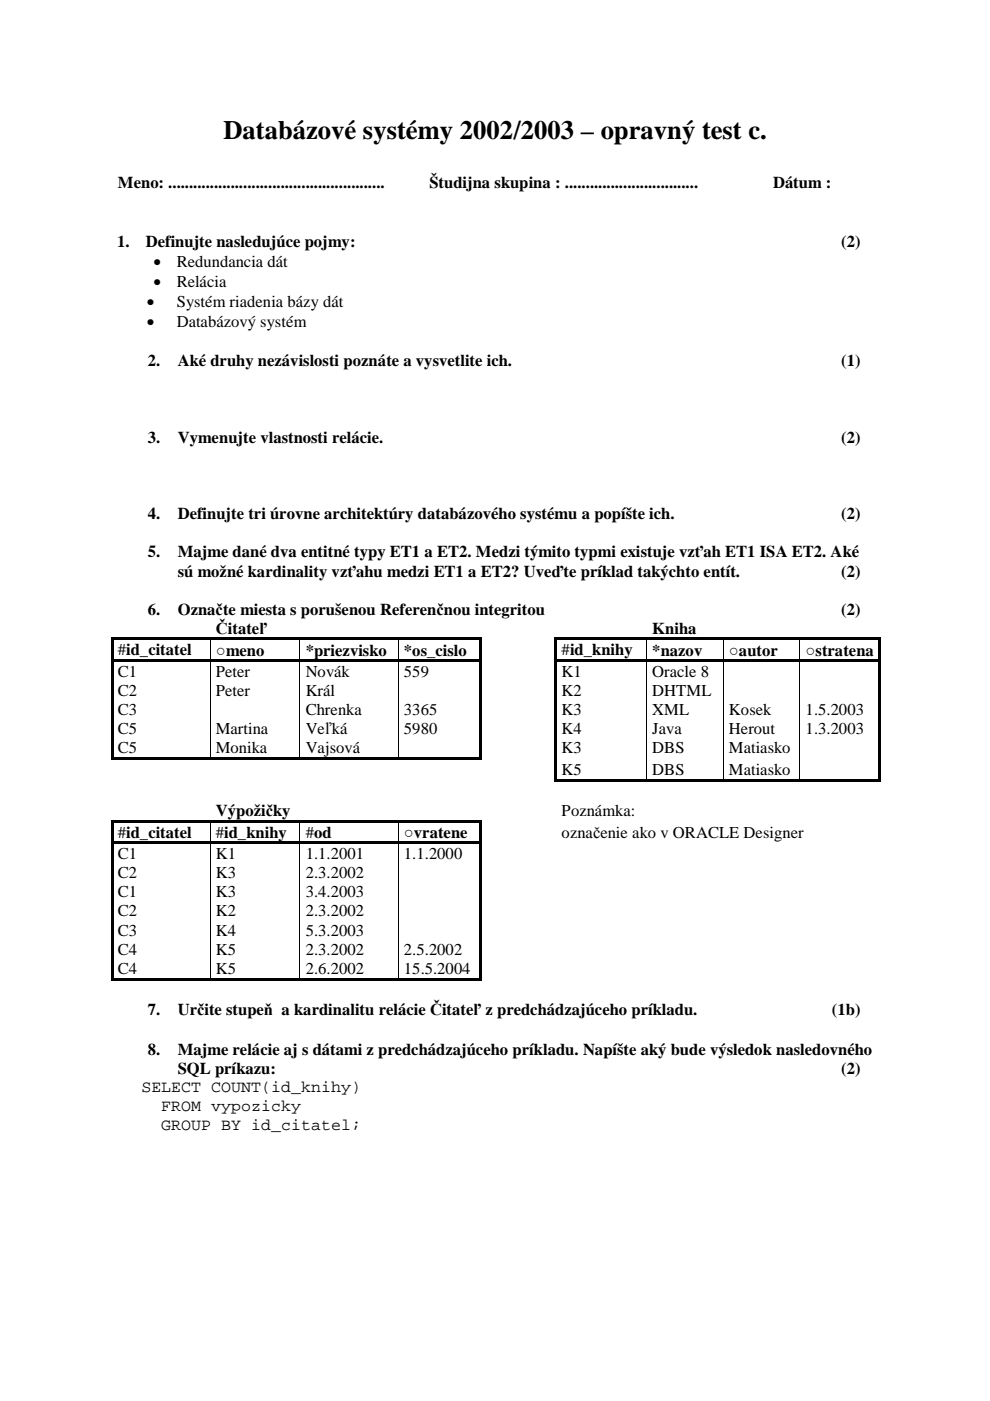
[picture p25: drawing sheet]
<svg xmlns="http://www.w3.org/2000/svg" width="210mm" height="297mm" viewBox="0 0 210 297" stroke-linecap="round" stroke-linejoin="round" font-family="sans-serif">
<defs><g id="words">
<text font-size="5.6" x="47.4" y="29.5">Databázové systémy 2002/2003 – opravný test c.</text>
<g font-size="3.5">
<text x="25" y="39.9">Meno: ....................................................</text>
<text x="91.1" y="39.9">Študijna skupina : ................................</text>
<text x="163.9" y="39.9">Dátum :</text>
<text x="24.8" y="52.3">1.</text>
<text x="30.9" y="52.3">Definujte nasledujúce pojmy:</text>
<text x="178.4" y="52.3">(2)</text>
<text x="32.5" y="56.5">•</text>
<text x="37.5" y="56.5">Redundancia dát</text>
<text x="31.1" y="65.1">•</text>
<text x="32.5" y="60.8">•</text>
<text x="37.5" y="60.8">Relácia</text>
<text x="37.5" y="65.1">Systém riadenia bázy dát</text>
<text x="31.1" y="69.4">•</text>
<text x="37.5" y="69.4">Databázový systém</text>
<text x="31.3" y="77.6">2.</text>
<text x="37.7" y="77.6">Aké druhy nezávislosti poznáte a vysvetlite ich.</text>
<text x="178.4" y="77.6">(1)</text>
<text x="31.3" y="93.9">3.</text>
<text x="37.7" y="93.9">Vymenujte vlastnosti relácie.</text>
<text x="178.4" y="93.9">(2)</text>
<text x="31.3" y="110.1">4.</text>
<text x="37.7" y="110.1">Definujte tri úrovne architektúry databázového systému a popíšte ich.</text>
<text x="178.4" y="110.1">(2)</text>
<text x="31.3" y="118.2">5.</text>
<text x="37.7" y="118.2">Majme dané dva entitné typy ET1 a ET2. Medzi týmito typmi existuje vzťah ET1 ISA ET2. Aké</text>
<text x="37.7" y="122.3">sú možné kardinality vzťahu medzi ET1 a ET2? Uveďte príklad takýchto entít.</text>
<text x="178.4" y="122.3">(2)</text>
<text x="31.3" y="130.3">6.</text>
<text x="37.7" y="130.3">Označte miesta s porušenou Referenčnou integritou</text>
<text x="178.4" y="130.3">(2)</text>
<text x="45.8" y="134.4">Čitateľ</text>
<text x="138.3" y="134.4">Kniha</text>
<text x="25" y="143.5">C1</text>
<text x="25" y="138.9">#id_citatel</text>
<text x="45.8" y="143.5">Peter</text>
<text x="45.8" y="139">○meno</text>
<text x="64.8" y="143.5">Novák</text>
<text x="64.8" y="139">*priezvisko</text>
<text x="85.6" y="143.5">559</text>
<text x="85.6" y="139">*os_cislo</text>
<text x="119.1" y="143.5">K1</text>
<text x="119.1" y="138.9">#id_knihy</text>
<text x="138.3" y="143.5">Oracle 8</text>
<text x="138.3" y="139">*nazov</text>
<text x="154.6" y="139">○autor</text>
<text x="170.8" y="139">○stratena</text>
<text x="25" y="147.6">C2</text>
<text x="45.8" y="147.6">Peter</text>
<text x="64.8" y="147.6">Král</text>
<text x="119.1" y="147.6">K2</text>
<text x="138.3" y="147.6">DHTML</text>
<text x="25" y="151.6">C3</text>
<text x="25" y="155.7">C5</text>
<text x="45.8" y="155.7">Martina</text>
<text x="64.8" y="151.6">Chrenka</text>
<text x="64.8" y="155.7">Veľká</text>
<text x="85.6" y="151.6">3365</text>
<text x="85.6" y="155.7">5980</text>
<text x="119.1" y="151.6">K3</text>
<text x="119.1" y="155.7">K4</text>
<text x="138.3" y="151.6">XML</text>
<text x="138.3" y="155.7">Java</text>
<text x="154.6" y="151.6">Kosek</text>
<text x="154.6" y="155.7">Herout</text>
<text x="170.8" y="151.6">1.5.2003</text>
<text x="170.8" y="155.7">1.3.2003</text>
<text x="25" y="159.7">C5</text>
<text x="45.8" y="159.7">Monika</text>
<text x="64.8" y="159.7">Vajsová</text>
<text x="119.1" y="159.7">K3</text>
<text x="138.3" y="159.7">DBS</text>
<text x="154.6" y="159.7">Matiasko</text>
<text x="119.1" y="164.3">K5</text>
<text x="138.3" y="164.3">DBS</text>
<text x="154.6" y="164.3">Matiasko</text>
<text x="45.8" y="173.1">Výpožičky</text>
<text x="119.1" y="173">Poznámka:</text>
<text x="25" y="177.6">#id_citatel</text>
<text x="45.8" y="177.6">#id_knihy</text>
<text x="64.8" y="177.6">#od</text>
<text x="85.6" y="177.7">○vratene</text>
<text x="119.1" y="177.6">označenie ako v ORACLE Designer</text>
<text x="25" y="182.2">C1</text>
<text x="45.8" y="182.2">K1</text>
<text x="64.8" y="182.2">1.1.2001</text>
<text x="85.6" y="182.2">1.1.2000</text>
<text x="25" y="186.2">C2</text>
<text x="25" y="190.2">C1</text>
<text x="45.8" y="186.2">K3</text>
<text x="45.8" y="190.2">K3</text>
<text x="64.8" y="186.2">2.3.2002</text>
<text x="64.8" y="190.2">3.4.2003</text>
<text x="25" y="194.3">C2</text>
<text x="45.8" y="194.3">K2</text>
<text x="64.8" y="194.3">2.3.2002</text>
<text x="25" y="198.4">C3</text>
<text x="25" y="202.4">C4</text>
<text x="45.8" y="198.4">K4</text>
<text x="45.8" y="202.4">K5</text>
<text x="64.8" y="198.4">5.3.2003</text>
<text x="64.8" y="202.4">2.3.2002</text>
<text x="85.6" y="202.4">2.5.2002</text>
<text x="25" y="206.5">C4</text>
<text x="45.8" y="206.5">K5</text>
<text x="64.8" y="206.5">2.6.2002</text>
<text x="85.6" y="206.5">15.5.2004</text>
<text x="31.3" y="215.2">7.</text>
<text x="37.7" y="215.2">Určite stupeň a kardinalitu relácie Čitateľ z predchádzajúceho príkladu.</text>
<text x="176.4" y="215.2">(1b)</text>
<text x="31.3" y="223.7">8.</text>
<text x="37.7" y="227.8">SQL príkazu:</text>
<text x="37.7" y="223.7">Majme relácie aj s dátami z predchádzajúceho príkladu. Napíšte aký bude výsledok nasledovného</text>
<text x="178.4" y="227.8">(2)</text>
<text x="30" y="231.6">SELECT COUNT(id_knihy)</text>
<text x="34.2" y="235.6">FROM vypozicky</text>
<text x="34.2" y="239.6">GROUP BY id_citatel;</text>
</g>
</g></defs>
<g fill="#000">
<path d="M23.5 135.2h.5v.6h-.5zM23.5 135.2h.5v.5h-.5zM23.5 135.8h.5v4h-.5zM24 135.2h.5v.5h-.5zM24.5 135.2h19.9v.5h-19.9zM44.4 135.2h.5v.5h-.5zM44.4 135.7l.2 .1zM44.4 135.2h.6v.5h-.6zM45 135.2h18.5v.5h-18.5zM63.5 135.2h.5v.5h-.5zM63.5 135.7l.2 .1zM64 135.2h20.3v.5h-20.3z"/>
<path d="M84.3 135.2h.5v.5h-.5zM84.3 135.7l.2 .1zM84.8 135.2h16.8v.5h-16.8zM101.6 135.2h.5v.6h-.5zM101.6 135.2h.5v.5h-.5zM101.6 135.8h.5v4h-.5zM117.6 135.2h.5v.6h-.5zM117.6 135.2h.5v.5h-.5zM117.6 135.8h.5v4h-.5zM118.1 135.2h.5v.5h-.5zM118.6 135.2h18.3v.5h-18.3zM136.9 135.2h.6v.5h-.6z"/>
<path d="M137 135.7l.2 .1zM137 135.2h.5v.5h-.5zM137.5 135.2h15.7v.5h-15.7zM153.2 135.2h.5v.5h-.5zM153.2 135.7l.2 .1zM153.2 135.2h.6v.5h-.6zM153.8 135.2h15.7v.5h-15.7zM169.5 135.2h.5v.5h-.5zM169.5 135.7l.2 .1zM170 135.2h16.3v.5h-16.3zM186.3 135.7l.5 .1zM186.3 135.2h.5v.5h-.5z"/>
<path d="M186.3 135.8h.5v4h-.5zM23.5 139.8h.5v.5h-.5zM23.5 140.3h.5v4.1h-.5zM23.5 144.4h.5v4.1h-.5zM23.5 148.5h.5v4h-.5zM23.5 152.5h.5v4h-.5zM24 139.8h20.4v.5h-20.4zM44.4 140.3h.2zM44.4 139.8h.6v.5h-.6zM45 139.8h18.5v.5h-18.5zM63.5 140.3h.2zM63.5 139.8h.5v.5h-.5z"/>
<path d="M64 139.8h20.3v.5h-20.3zM84.3 140.3h.2zM84.3 139.8h.5v.5h-.5zM84.8 139.8h16.8v.5h-16.8zM101.6 139.8h.5v.5h-.5zM101.6 140.3h.5v4.1h-.5zM101.6 144.4h.5v4.1h-.5zM101.6 148.5h.5v4h-.5zM101.6 152.5h.5v4h-.5zM117.6 139.8h.5v.5h-.5zM117.6 140.3h.5v4.1h-.5zM117.6 144.4h.5v4.1h-.5z"/>
<path d="M117.6 148.5h.5v4h-.5zM117.6 152.5h.5v4h-.5zM118.1 139.8h18.9v.5h-18.9zM137 140.3h.2zM137 139.8h.5v.5h-.5zM137.5 139.8h15.7v.5h-15.7zM153.2 140.3h.2zM153.2 139.8h.6v.5h-.6zM153.8 139.8h15.7v.5h-15.7zM169.5 140.3h.2zM169.5 139.8h.5v.5h-.5zM170 139.8h16.3v.5h-16.3z"/>
<path d="M186.3 139.8h.5v.5h-.5zM186.3 140.3h.5v4.1h-.5zM186.3 144.4h.5v4.1h-.5zM186.3 148.5h.5v4h-.5zM186.3 152.5h.5v4h-.5zM23.5 156.5h.5v4.1h-.5zM23.5 160.6h.5v.5h-.5zM23.5 173.9h.5v.5h-.5zM23.5 174.4h.5v4h-.5zM23.5 178.4h.5v.6h-.5zM24 160.6h.5v.5h-.5zM24 173.9h.5v.5h-.5z"/>
<path d="M24 178.4h20.4v.5h-20.4zM24.5 160.6h19.9v.5h-19.9zM24.5 173.9h19.9v.5h-19.9zM44.4 160.6h.5v.5h-.5zM44.4 173.9h.5v.5h-.5zM44.4 160.6h.6v.5h-.6zM44.4 174.4h.2zM44.4 173.9h.6v.5h-.6zM44.4 178.9l.2 .1zM44.4 178.4h.6v.5h-.6zM45 160.6h18.5v.5h-18.5zM45 173.9h18.5v.5h-18.5z"/>
<path d="M45 178.4h18.5v.5h-18.5zM63.5 160.6h.5v.5h-.5zM63.5 173.9h.5v.5h-.5zM63.5 174.4h.2zM63.5 178.9l.2 .1zM63.5 178.4h.5v.5h-.5zM64 160.6h20.3v.5h-20.3zM64 173.9h20.3v.5h-20.3zM64 178.4h20.3v.5h-20.3zM84.3 160.6h.5v.5h-.5zM84.3 173.9h.5v.5h-.5zM84.3 174.4h.2z"/>
<path d="M84.3 178.9l.2 .1zM84.3 178.4h.5v.5h-.5zM84.8 160.6h16.8v.5h-16.8zM84.8 173.9h16.8v.5h-16.8zM84.8 178.4h16.8v.5h-16.8zM101.6 156.5h.5v4.1h-.5zM101.6 160.6h.5v.5h-.5zM101.6 173.9h.5v.5h-.5zM101.6 174.4h.5v4h-.5zM101.6 178.4h.5v.6h-.5zM117.6 156.5h.5v4.1h-.5zM117.6 160.6h.5v.6h-.5z"/>
<path d="M117.6 161.2h.5v4h-.5zM117.6 165.2h.5v.5h-.5zM118.1 165.2h.5v.5h-.5zM118.6 165.2h18.3v.5h-18.3zM136.9 165.2h.6v.5h-.6zM137 160.6h.2v.6h-.2zM137 165.2h.5v.5h-.5zM137.5 165.2h15.7v.5h-15.7zM153.2 165.2h.5v.5h-.5zM153.2 160.6h.2v.6h-.2zM153.2 165.2h.6v.5h-.6zM153.8 165.2h15.7v.5h-15.7z"/>
<path d="M169.5 165.2h.5v.5h-.5zM169.5 160.6h.2v.6h-.2zM170 165.2h16.3v.5h-16.3zM186.3 156.5h.5v4.1h-.5zM186.3 160.6h.5v.6h-.5zM186.3 161.2h.5v4h-.5zM186.3 165.2h.5v.5h-.5zM23.5 179h.5v4h-.5zM23.5 183h.5v4.1h-.5zM23.5 187.1h.5v4h-.5zM23.5 191.1h.5v4.1h-.5zM23.5 195.2h.5v4.1h-.5z"/>
<path d="M101.6 179h.5v4h-.5zM101.6 183h.5v4.1h-.5zM101.6 187.1h.5v4h-.5zM101.6 191.1h.5v4.1h-.5zM101.6 195.2h.5v4.1h-.5zM23.5 199.3h.5v4h-.5zM23.5 203.3h.5v4.1h-.5zM23.5 207.4h.5v.5h-.5zM24 207.4h20.4v.5h-20.4zM44.4 207.4h.6v.5h-.6zM45 207.4h18.5v.5h-18.5zM63.5 207.4h.5v.5h-.5z"/>
<path d="M64 207.4h20.3v.5h-20.3zM84.3 207.4h.5v.5h-.5zM84.8 207.4h16.8v.5h-16.8zM101.6 199.3h.5v4h-.5zM101.6 203.3h.5v4.1h-.5zM101.6 207.4h.5v.5h-.5z"/>
</g>
<g fill="none" stroke="#000" stroke-width=".21">
<path d="M44.5 135.8v4M63.6 135.8v4M84.4 135.8v4M137.1 135.8v4M153.3 135.8v4M169.6 135.8v4M44.5 140.3v20.3M63.6 140.3v20.3M84.4 140.3v20.3M137.1 140.3v20.3M153.3 140.3v20.3M169.6 140.3v20.3"/>
<path d="M44.5 174.4v4M44.5 179v28.4M63.6 174.4v4M63.6 179v28.4M84.4 174.4v4M84.4 179v28.4M137.1 161.2v4M153.3 161.2v4M169.6 161.2v4"/>
</g>
<use href="#words"/>
</svg>
